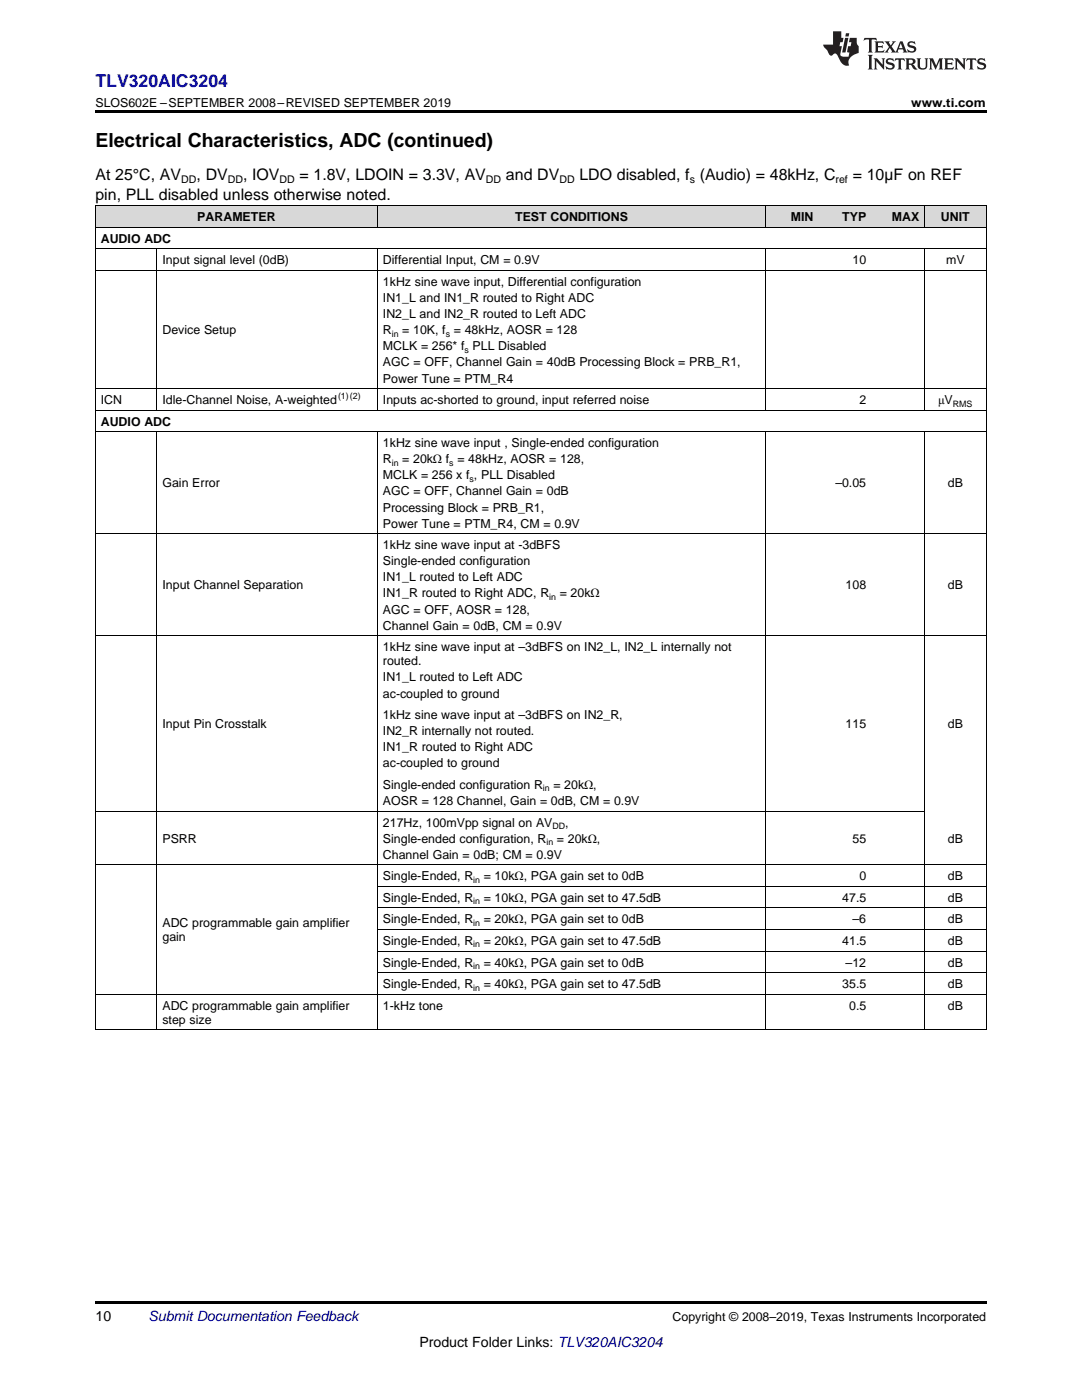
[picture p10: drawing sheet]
<svg xmlns="http://www.w3.org/2000/svg" width="216mm" height="279mm" viewBox="0 0 216 279" stroke-linecap="round" stroke-linejoin="round" font-family="sans-serif">
<defs><g id="words">
<text font-size="3.9" x="19" y="29.3">Electrical Characteristics, ADC (continued)</text>
<text font-size="3.5" fill="#00f" x="19" y="17.3">TLV320AIC3204</text>
<g font-size="3.2">
<text x="19" y="36">At 25°C, AV</text>
<text x="39.2" y="36">, DV</text>
<text x="48.5" y="36">, IOV</text>
<text x="59.8" y="36">= 1.8V, LDOIN = 3.3V, AV</text>
<text x="101" y="36">and DV</text>
<text x="115.6" y="36">LDO disabled, f (Audio) = 48kHz, C</text>
<text x="170.1" y="36">= 10µF on REF</text>
<text x="19" y="39.9">pin, PLL disabled unless otherwise noted.</text>
</g>
<g font-size="2.8">
<text x="19" y="263.6">10</text>
<text x="83.7" y="268.9">Product Folder Links: TLV320AIC3204</text>
</g>
<text font-size="2.8" fill="#0000c8" x="29.6" y="263.6">Submit Documentation Feedback</text>
<g font-size="2.5">
<text x="19" y="21.4">SLOS602E –SEPTEMBER 2008–REVISED SEPTEMBER 2019</text>
<text x="181.8" y="21.4">www.ti.com</text>
<text x="39.4" y="44.2">PARAMETER</text>
<text x="102.8" y="44.2">TEST CONDITIONS</text>
<text x="157.8" y="44.2">MIN</text>
<text x="168.1" y="44.2">TYP</text>
<text x="177.9" y="44.2">MAX</text>
<text x="187.7" y="44.2">UNIT</text>
<text x="20.1" y="48.5">AUDIO ADC</text>
<text x="32.4" y="52.8">Input signal level (0dB)</text>
<text x="76.4" y="52.8">Differential Input, CM = 0.9V</text>
<text x="170.1" y="52.8">10</text>
<text x="188.8" y="52.8">mV</text>
<text x="76.4" y="57.1">1kHz sine wave input, Differential configuration</text>
<text x="76.4" y="60.3">IN1_L and IN1_R routed to Right ADC</text>
<text x="76.4" y="63.5">IN2_L and IN2_R routed to Left ADC</text>
<text x="32.4" y="66.7">Device Setup</text>
<text x="76.4" y="66.7">R</text>
<text x="76.4" y="69.9">MCLK = 256* f PLL Disabled</text>
<text x="80.3" y="66.7">= 10K, f = 48kHz, AOSR = 128</text>
<text x="76.4" y="73.1">AGC = OFF, Channel Gain = 40dB Processing Block = PRB_R1,</text>
<text x="76.4" y="76.3">Power Tune = PTM_R4</text>
<text x="20.1" y="80.6">ICN</text>
<text x="32.4" y="80.6">Idle-Channel Noise, A-weighted</text>
<text x="76.4" y="80.6">Inputs ac-shorted to ground, input referred noise</text>
<text x="171.5" y="80.6">2</text>
<text x="187.2" y="80.6">μV</text>
<text x="20.1" y="84.9">AUDIO ADC</text>
<text x="76.4" y="89.3">1kHz sine wave input , Single-ended configuration</text>
<text x="76.4" y="92.5">R</text>
<text x="76.4" y="95.7">MCLK = 256 x f , PLL Disabled</text>
<text x="80.3" y="92.5">= 20kΩ f = 48kHz, AOSR = 128,</text>
<text x="32.4" y="97.3">Gain Error</text>
<text x="76.4" y="98.9">AGC = OFF, Channel Gain = 0dB</text>
<text x="166.7" y="97.3">–0.05</text>
<text x="189.1" y="97.3">dB</text>
<text x="76.4" y="102.1">Processing Block = PRB_R1,</text>
<text x="76.4" y="105.3">Power Tune = PTM_R4, CM = 0.9V</text>
<text x="76.4" y="109.6">1kHz sine wave input at -3dBFS</text>
<text x="76.4" y="112.8">Single-ended configuration</text>
<text x="32.4" y="117.6">Input Channel Separation</text>
<text x="76.4" y="116">IN1_L routed to Left ADC</text>
<text x="76.4" y="119.2">IN1_R routed to Right ADC, R</text>
<text x="111.7" y="119.2">= 20kΩ</text>
<text x="168.7" y="117.6">108</text>
<text x="189.1" y="117.6">dB</text>
<text x="76.4" y="122.4">AGC = OFF, AOSR = 128,</text>
<text x="76.4" y="125.7">Channel Gain = 0dB, CM = 0.9V</text>
<text x="76.4" y="130">1kHz sine wave input at –3dBFS on IN2_L, IN2_L internally not</text>
<text x="76.4" y="132.8">routed.</text>
<text x="76.4" y="136">IN1_L routed to Left ADC</text>
<text x="76.4" y="139.2">ac-coupled to ground</text>
<text x="76.4" y="143.5">1kHz sine wave input at –3dBFS on IN2_R,</text>
<text x="32.4" y="145.3">Input Pin Crosstalk</text>
<text x="76.4" y="146.7">IN2_R internally not routed.</text>
<text x="76.4" y="149.9">IN1_R routed to Right ADC</text>
<text x="168.7" y="145.3">115</text>
<text x="189.1" y="145.3">dB</text>
<text x="76.4" y="153.1">ac-coupled to ground</text>
<text x="76.4" y="157.4">Single-ended configuration R</text>
<text x="76.4" y="160.7">AOSR = 128 Channel, Gain = 0dB, CM = 0.9V</text>
<text x="110.4" y="157.4">= 20kΩ,</text>
<text x="76.4" y="165">217Hz, 100mVpp signal on AV</text>
<text x="112.8" y="165">,</text>
<text x="32.4" y="168.2">PSRR</text>
<text x="76.4" y="168.2">Single-ended configuration, R</text>
<text x="76.4" y="171.4">Channel Gain = 0dB; CM = 0.9V</text>
<text x="111.1" y="168.2">= 20kΩ,</text>
<text x="170.1" y="168.2">55</text>
<text x="189.1" y="168.2">dB</text>
<text x="76.4" y="175.7">Single-Ended, R</text>
<text x="76.4" y="180">Single-Ended, R</text>
<text x="96.5" y="175.7">= 10kΩ, PGA gain set to 0dB</text>
<text x="96.5" y="180">= 10kΩ, PGA gain set to 47.5dB</text>
<text x="168.1" y="180">47.5</text>
<text x="171.5" y="175.7">0</text>
<text x="189.1" y="175.7">dB</text>
<text x="189.1" y="180">dB</text>
<text x="32.4" y="185">ADC programmable gain amplifier</text>
<text x="76.4" y="184.3">Single-Ended, R</text>
<text x="96.5" y="184.3">= 20kΩ, PGA gain set to 0dB</text>
<text x="170.1" y="184.3">–6</text>
<text x="189.1" y="184.3">dB</text>
<text x="32.4" y="187.9">gain</text>
<text x="76.4" y="188.6">Single-Ended, R</text>
<text x="96.5" y="188.6">= 20kΩ, PGA gain set to 47.5dB</text>
<text x="168.1" y="188.6">41.5</text>
<text x="189.1" y="188.6">dB</text>
<text x="76.4" y="192.9">Single-Ended, R</text>
<text x="76.4" y="197.2">Single-Ended, R</text>
<text x="96.5" y="192.9">= 40kΩ, PGA gain set to 0dB</text>
<text x="96.5" y="197.2">= 40kΩ, PGA gain set to 47.5dB</text>
<text x="168.1" y="197.2">35.5</text>
<text x="168.7" y="192.9">–12</text>
<text x="189.1" y="192.9">dB</text>
<text x="189.1" y="197.2">dB</text>
<text x="32.4" y="201.5">ADC programmable gain amplifier</text>
<text x="76.4" y="201.5">1-kHz tone</text>
<text x="169.4" y="201.5">0.5</text>
<text x="189.1" y="201.5">dB</text>
<text x="32.4" y="204.3">step size</text>
<text x="134.2" y="263.6">Copyright © 2008–2019, Texas Instruments Incorporated</text>
</g>
<g font-size="2.1">
<text x="36.2" y="36.6">DD</text>
<text x="45.4" y="36.6">DD</text>
<text x="55.8" y="36.6">DD</text>
<text x="97" y="36.6">DD</text>
<text x="111.6" y="36.6">DD</text>
<text x="137.6" y="36.6">s</text>
<text x="166.7" y="36.6">ref</text>
</g>
<g font-size="1.8">
<text x="78.2" y="67.2">in</text>
<text x="88.9" y="67.2">s</text>
<text x="92.7" y="70.4">s</text>
<text x="67.5" y="79.7">(1)(2)</text>
<text x="190.1" y="81.1">RMS</text>
<text x="78.2" y="93">in</text>
<text x="89.6" y="93">s</text>
<text x="93.7" y="96.2">s</text>
<text x="109.6" y="119.7">in</text>
<text x="108.3" y="157.9">in</text>
<text x="110.2" y="165.5">DD</text>
<text x="109" y="168.7">in</text>
<text x="94.4" y="176.2">in</text>
<text x="94.4" y="180.5">in</text>
<text x="94.4" y="184.8">in</text>
<text x="94.4" y="189.1">in</text>
<text x="94.4" y="193.4">in</text>
<text x="94.4" y="197.7">in</text>
</g>
</g></defs>
<g fill="#d8d8d8">
<path d="M19 41.1h12.4v4.3h-12.4z"/>
<path d="M31.4 41.1h44v4.3h-44z"/>
<path d="M75.4 41.1h77.4v4.3h-77.4z"/>
<path d="M152.8 41.1h10.6v4.3h-10.6z"/>
<path d="M163.4 41.1h10.6v4.3h-10.6z"/>
<path d="M174 41.1h10.5v4.3h-10.5z"/>
<path d="M184.5 41.1h12.3v4.3h-12.3z"/>
</g>
<path d="M19 22h177.8v.5h-177.8zM19 259.7h177.8v.5h-177.8z" fill="#000"/>
<g fill="none" stroke="#000" stroke-width=".2">
<path d="M19 54h177.8M19 49.7h177.8M19 45.4h177.8M19 41.1h177.8M19.1 41.1v164.5M31.3 49.7v32.2M75.3 41.1v4.3M75.3 49.7v32.2M152.8 41.1v4.3M152.8 49.7v32.2M184.4 41.1v4.3M184.4 49.7v32.2"/>
<path d="M196.8 41.1v164.5M19 77.6h177.8M19 86.2h177.8M19 81.9h177.8M31.3 86.2v119.4M75.3 86.2v119.4M152.8 86.2v119.4M184.4 86.2v119.4M19 106.5h177.8M19 126.9h177.8M19 172.6h177.8M19 161.9h165.5"/>
<path d="M75.4 176.9h121.4M19 198.4h177.8M75.4 194.1h121.4M75.4 189.8h121.4M75.4 185.5h121.4M75.4 181.2h121.4M19 205.5h177.8"/>
</g>
<g fill="#231f20">
<path d="M172.5 7.6l-.1 .5 .4-.2h.6v.1v2.1l-.2 .4h.9l-.2-.4v-2.1l.1-.1h.5l.5 .2-.2-.5zM174.5 8.3l.2 .3v1.5l-.2 .4h1.8l.2-.6a1.04 1.04 0 0 1-1.3 .2v-.7h.6l.3 .2v-.6l-.3 .2h-.6v-.6l.8-.1 .4 .3-.2-.5zM176.5 8.3l.9 1.1-.9 1.1h.8l-.2-.2 .4-.7 .5 .7-.2 .2h1.5l-.2-.2 .2-.4h.9l.1 .4-.2 .2h1l-.3-.3-.7-1.9h-.5l-.9 2-.8-1 .9-1h-.8l.1 .3-.4 .5-.3-.6 .1-.2zM179.7 8.6l.4 1h-.7zM181.3 8.4a.63 .63 0 0 0-.2 .7 .63 .63 0 0 0 .6 .4l.6 .2 .1 .2a.75 .75 0 0 1-.7 .4 .75 .75 0 0 1-.6-.5l.1 .7 .1-.1a1.11 1.11 0 0 0 1.5-.6 1.13 1.13 0 0 0-1.2-.8l-.1-.4a1.04 1.04 0 0 1 1.2 .2l-.2-.5-.2 .1-.4-.2zM173.2 10.9l.2 .4v2.2l-.2 .4h1l-.3-.4v-2.2l.3-.4zM174.3 11.6l.3 .4v1.5l-.3 .4h.8l-.2-.4v-1.3l1.5 1.7v-1.9l.2-.4h-.7l.2 .4v.9l-1.1-1.3zM177 11.8a.62 .62 0 0 0-.2 .7 .62 .62 0 0 0 .6 .4l.6 .1 .1 .3a.76 .76 0 0 1-.7 .3 .76 .76 0 0 1-.7-.4l.2 .7 .1-.1a1.11 1.11 0 0 0 1.5-.6 1.13 1.13 0 0 0-1.2-.8l-.1-.4a1.04 1.04 0 0 1 1.2 .2l-.2-.6-.2 .1-.5-.1zM178.7 11.6l-.2 .6a.61 .61 0 0 1 .8-.3v1.6l-.2 .4h.9l-.2-.4v-1.6a.63 .63 0 0 1 .7 .3l-.1-.6zM180.6 11.6l.3 .4v1.5l-.3 .4h1l-.2-.2-.1-.8 .6 .2a.76 .76 0 0 0 1.2 .7l-1-1a.58 .58 0 0 0 .6-.5 .58 .58 0 0 0-.5-.6zM181.4 11.9h.1a.45 .45 0 0 1 .5 .1 .45 .45 0 0 1 .1 .5l-.8 .2zM182.9 11.6l.2 .2a2.17 2.17 0 0 0 .3 1.9 .99 .99 0 0 0 1.6-.6v-1.1l.2-.4h-.7l.2 .2a1.92 1.92 0 0 1-.2 1.8 .6 .6 0 0 1-.9-.5v-1.1l.2-.4zM185.4 11.6l.2 .4v1.5l-.2 .4h.7l-.2-.4v-1.4l.8 1.8 .8-1.8v1.4l-.2 .4h.9l-.2-.4v-1.5l.2-.4h-.8l-.6 1.5-.6-1.5zM188.4 11.6l.2 .4v1.5l-.2 .4h1.8l.1-.6a1.04 1.04 0 0 1-1.2 .1v-.6h.5l.4 .2v-.6l-.4 .2h-.5v-.7h.8l.3 .3-.1-.6zM190.5 11.6l.2 .4v1.5l-.2 .4h.7l-.2-.4v-1.3l1.5 1.7v-1.9l.2-.4h-.7l.2 .4v.9l-1.1-1.3zM192.9 11.6l-.1 .6a.61 .61 0 0 1 .7-.3l.1 1.6-.3 .4h1l-.3-.4 .1-1.6a.63 .63 0 0 1 .7 .3l-.1-.6zM195.2 11.8a.62 .62 0 0 0-.2 .7 .62 .62 0 0 0 .6 .4l.6 .1 .1 .3a.76 .76 0 0 1-.7 .3 .76 .76 0 0 1-.6-.4l.1 .7 .1-.1a1.11 1.11 0 0 0 1.6-.6 1.13 1.13 0 0 0-1.3-.8l-.1-.4a1.04 1.04 0 0 1 1.2 .2l-.1-.6-.2 .1-.5-.1z"/>
<path d="M166.2 6.3v2.6h-1.9v.4l.8 .9a.91 .91 0 0 0 1 .8 .56 .56 0 0 1 .5-.3 .56 .56 0 0 1 .5 .3l.4 .8a1.53 1.53 0 0 0 1.9 1.2 1.54 1.54 0 0 1 1-2.1l.9-.3v-1.4a1.52 1.52 0 0 1-.4-1.6h-1.3l-.2 .8h.5l-.2 .8h-.5l-.1 1v.2l.4 .1-.2 .8a1.93 1.93 0 0 1-1.6-.3l.3-1.8h-.5l.2-.8h.4l.2-.8h-.4v-1.3zM168.6 7.6l-.6 2.9h.7l.6-2.9zM168.8 6.6l-.1 .7h.6l.2-.7z"/>
</g>
<use href="#words"/>
</svg>
